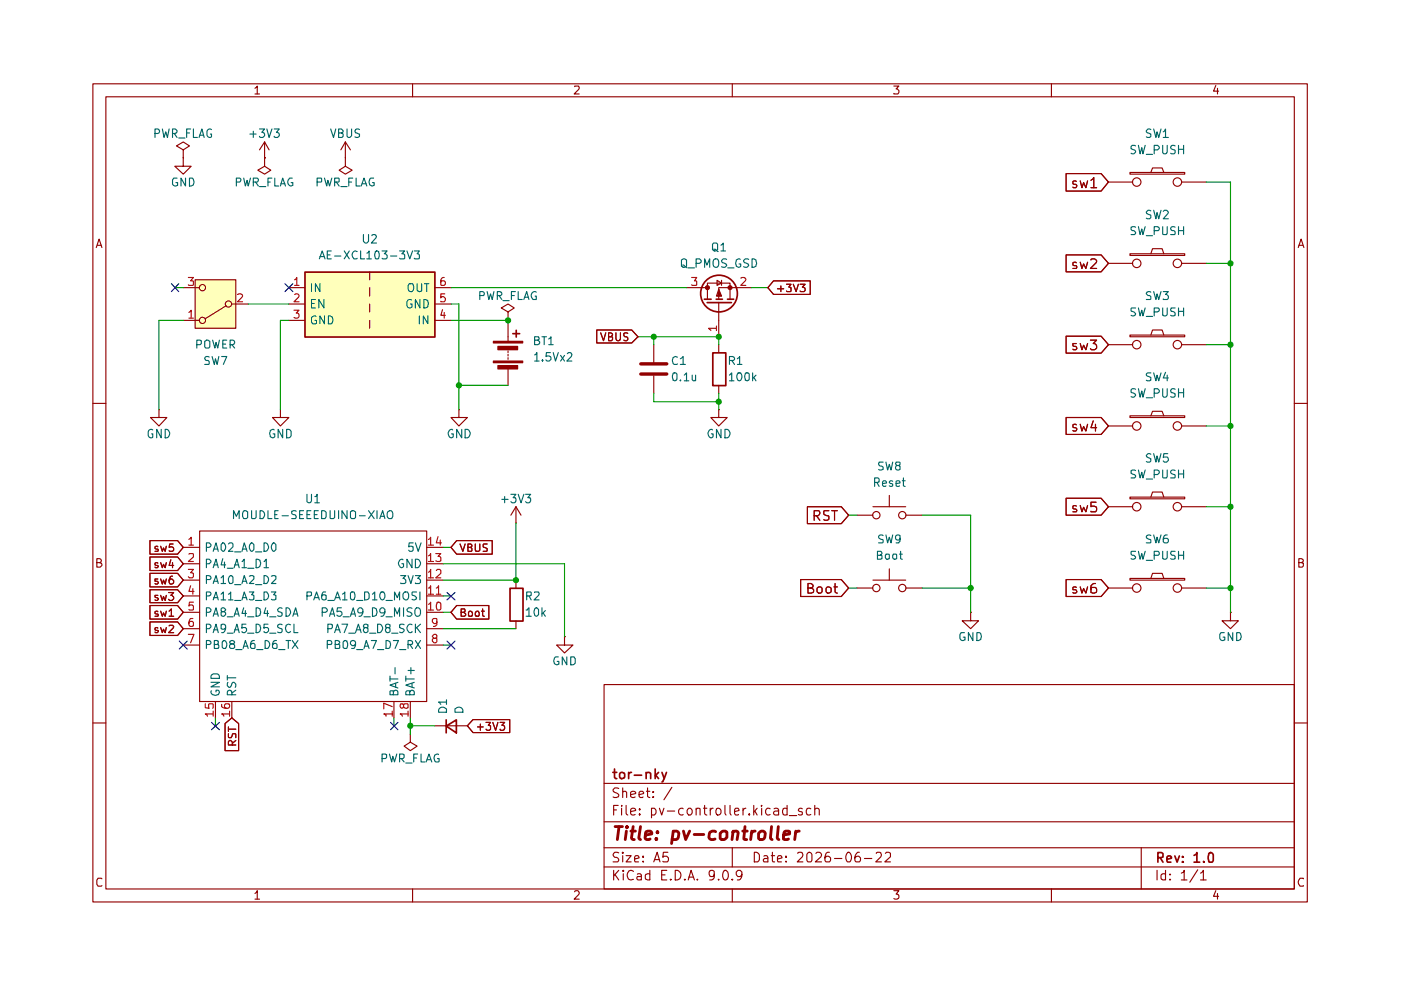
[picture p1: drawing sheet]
<svg xmlns="http://www.w3.org/2000/svg" width="210mm" height="148mm" viewBox="0 0 210 148" stroke-linecap="round" stroke-linejoin="round" font-family="sans-serif">
<g fill="none" stroke="#910000" stroke-width=".17">
<path d="M13.9 12.6h182.1v122.6h-182.1zM15.9 14.5h178.1v118.8h-178.1zM38.2 13.2l.4-.3v1.2M38.2 14.1h.7M61.8 12.6v1.9M86.1 13v-.1h.6l.1 .3-.7 .9h.7M109.8 12.6v1.9M134 12.9h.7l-.4 .4h.2l.2 .3v.4l-.1 .1h-.6v-.1M157.6 12.6v1.9M182.2 12.8l-.3 .9h.8M182.5 13.2v.9M14.4 37.1l.5-1.2 .4 1.2"/>
<path d="M14.6 36.8h.6M194.6 37.1l.4-1.2 .4 1.2M194.7 36.8h.6M13.9 60.5h2M194 60.5h2M14.5 84.4l.6-.1 .1-.2-.1-.2-.6-.1v1.2h.5l.3-.2v-.2l-.1-.2h-.3M194.7 84.4l.6-.1 .1-.2-.1-.2-.6-.1v1.2h.5l.2-.1v-.5h-.3M13.9 108.4h2M90.5 102.7h103.5v30.6h-103.5zM90.5 117.5h103.5M92.7 118.2l-.5-.1-.3 .3a.75 .75 0 0 0 .7 .6l.1 .2v.1a.61 .61 0 0 1-.8 .2M93.3 118.7h.5l.1 .1v.8"/>
<path d="M93.3 118.1v1.5M94.5 119.2l.8-.2v-.2a.48 .48 0 0 0-.8 0v.6a.48 .48 0 0 0 .7 .1M95.8 119.2l.7-.2v-.2l-.2-.1h-.3l-.2 .1v.6l.2 .2 .4-.1M96.9 118.7h.5M97.1 118.1v1.3l.3 .2M97.9 119.5h.1l-.1 .1-.1-.1 .1 .1M97.9 118.7h.1l-.1 .1-.1-.1 .1 .1M100.7 118.1l-1.2 1.8M194 108.4h2M15.3 131.8l-.6-.1-.2 .2v.7l.2 .3 .6-.1M38.2 134l.3-.2 .1-.2v1.2M38.2 134.8h.7"/>
<path d="M61.8 133.3v1.9M86.1 133.7l.2-.1h.3h.1l.1 .4-.7 .8h.7M90.5 130h103.5M90.5 127.1h103.5M90.5 123.2h103.5M92 130.5v1.4M92 121.4h.4M92.2 131.1l.5 .8M92.7 120.8h-.7v1.4M92.7 127.9l-.5-.1-.3 .3a.43 .43 0 0 0 .5 .5h.2a.34 .34 0 0 1 0 .6h-.7M92.7 130.5l-.7 .9M93.2 120.8l.1 .1-.1-.1v.1"/>
<path d="M93.2 121.2v1M93.3 127.8v.1v.1l.1-.1-.1-.1v.2M93.3 128.3v.9M93.4 130.5l-.1 .1 .1 .1 .1-.1-.1-.1v.2M93.4 131v.9M93.8 128.3h.8l-.8 .9h.8M93.8 120.8v1.2l.3 .2M94.5 121.7l.8-.2-.1-.2-.4-.1-.3 .2 .1 .7 .2 .1 .4-.1M94.9 130.7a.54 .54 0 0 0-.6-.1 .54 .54 0 0 0-.3 .5 .63 .63 0 0 0 .2 .7 .63 .63 0 0 0 .7 .1M95.1 128.8l.7-.2-.2-.3-.4 .1-.1 .7 .1 .1h.5M95.5 131.1l.5-.1 .1 .2v.7M95.9 122l.1 .1-.1 .1-.1-.1 .1-.1v.2"/>
<path d="M95.9 121.3l.1 .1h-.1h-.1l.1-.1v.1M96.1 131.4h-.6v.2v.2l.1 .1h.5M96.4 129.2h.1h-.1M96.4 128.4l.1 .1-.1 .1v-.2v.2M97.4 131.1l-.3-.1-.3 .1-.1 .2 .1 .6h.3h.3M97.4 130.5v1.4M97.7 121.3l.4-.1a.6 .6 0 0 1 0 1l-.4-.1M97.7 121.2v1.4M98 129.2l.5-1.4 .4 1.4M98.2 128.9h.6M98.8 121.2l.4 1 .3-1M99.2 131.2h.5"/>
<path d="M99.9 130.5h-.7v1.4h.7M100 121.6h1.1M100.1 127.8h-.7v.8l.1-.2h.4l.3 .2-.1 .6h-.1h-.6M100.5 131.9h.1h-.1M101.2 130.5a.73 .73 0 0 1 .9 .7 .73 .73 0 0 1-.9 .7zM102.4 121.3l-.1-.1a.48 .48 0 0 0-.6 .3v.4a.43 .43 0 0 0 .7 .2M102.7 131.9h-.1h.1M103.1 121.4l.1-.2h.3a.6 .6 0 0 1 0 1h-.3a.6 .6 0 0 1-.1-.8zM103.2 131.9l.4-1.4 .5 1.4M103.2 131.5h.7M104.3 121.4l.2-.2 .4 .1v.9M104.3 121.2v1"/>
<path d="M104.5 131.9h.1h-.1M105.4 121.2h.6M105.6 120.8v1.2l.1 .1 .3 .1M106.5 121.2v1M106.9 121.2h-.2l-.2 .3M107.1 131.1v.2a.48 .48 0 0 1-.7 .1l-.1-.3 .1-.5a.48 .48 0 0 1 .7 .1v.9a.68 .68 0 0 1-.7 .3M107.4 121.3a.42 .42 0 0 1 .7 .2v.4a.38 .38 0 0 1-.4 .3 .38 .38 0 0 1-.4-.3zM107.7 131.9h-.1h.1M108.5 130.6l.2-.1a.73 .73 0 0 1 .4 1.2l-.1 .2h-.3a.97 .97 0 0 1-.2-1.3zM108.7 120.8v1.2l.1 .2M109.4 120.8v1.2l.2 .2M109.8 131.9h-.1h.1"/>
<path d="M109.8 127.1v2.9M109.8 133.3v1.9M110.1 121.7l.7-.2-.2-.3-.4 .1-.1 .7 .2 .2 .4-.1M111.2 131.1l-.3 .3h-.3l-.2-.3v-.3l.2-.3h.3a.99 .99 0 0 1 0 1.4h-.4M111.4 121.2v1M111.8 121.2l-.3 .1-.1 .2M112.3 122l.1 .1-.1 .1-.1-.1 .1-.1v.2M113 120.8v1.4M113.1 127.8a.63 .63 0 0 1 .7 .4l-.1 .9-.1 .1h-.5zM113.2 121.6l.3 .6M113.5 121.2l-.5 .6M114.2 120.8l-.1 .1 .1-.1v.1"/>
<path d="M114.2 121.2v1M114.5 128.4l.4-.1 .2 .3v.6h-.6l-.1-.3 .2-.2 .5-.1M115.4 121.3l-.4-.1a.6 .6 0 0 0 0 1l.4-.1M115.6 128.3h.5M115.8 127.8v1.3l.1 .1h.2M116 121.3l.2-.1 .4 .1 .1 .9M116.5 128.8l.7-.2-.2-.3-.4 .1-.1 .7 .1 .1h.5M116.7 121.5l-.5 .1-.3 .3 .1 .2 .2 .1 .5-.1M117.8 129.2h.1h-.1M117.8 128.4l.1 .1-.1 .1v-.2v.2M118 121.3l-.4-.1a.6 .6 0 0 0 0 1l.4-.1M118 120.8v1.4"/>
<path d="M118.3 122.3h1.1M119.6 128l.2-.2h.3l.2 .1v.3v.3l-.8 .7h.8M120.3 121.3a.35 .35 0 0 0-.4-.1 .35 .35 0 0 0-.2 .3l.6 .3v.3l-.2 .1-.4-.1M121 128a.37 .37 0 0 1 .4-.2 .37 .37 0 0 1 .3 .3l-.1 1.1h-.5l-.2-.2zM121.5 121.3l-.4-.1a.6 .6 0 0 0 0 1l.4-.1M122.1 121.4a.38 .38 0 0 1 .4-.2 .38 .38 0 0 1 .3 .2v.8M122.1 120.8v1.4M122.3 128l.2-.2h.3l.3 .2v.2v.3l-.9 .7h.9M124.3 127.8l-.4 .1a1.16 1.16 0 0 0-.1 1.3h.5l.2-.2v-.4l-.3-.2h-.3l-.3 .2M125.1 128.7h1.1M127.1 127.8a.84 .84 0 0 1 .4 1.4h-.1h-.4a1.01 1.01 0 0 1 .1-1.4zM128.8 127.8a.72 .72 0 0 0-.7 .7v.5l.2 .2h.6l.1-.6-.3-.2h-.2l-.4 .2"/>
<path d="M129.6 128.7h1.1M131.4 128l.1-.2h.4l.1 .1 .1 .3-.1 .3-.7 .7h.8M132.7 128l.2-.2 .5 .1 .1 .6-.9 .7h.9M134 133.6h.7l-.4 .5h.4v.2v.4l-.2 .1-.5-.1M157.6 133.3v1.9M171.1 127.1v6.2M173.4 130.5v1.4M174.7 131.1l-.4-.1-.3 .3 .1 .6h.2h.4M174.7 130.5v1.4M175.4 131.9h.1h-.1h-.1h.1M175.4 131.1h.1l-.1 .1-.1-.1 .1 .1M177.1 130.9l.3-.1 .1-.3v1.4"/>
<path d="M177.1 131.9h.8M179.5 130.4l-1.2 1.9M180 130.9l.4-.4v1.4M180 131.9h.8M182.2 133.6l-.3 .8h.8M182.5 134v.8M195.4 131.8v-.1h-.5l-.1 .2a.72 .72 0 0 0 .1 1h.5v-.1"/>
</g>
<g fill="none" stroke="#910000" stroke-width=".25">
<path d="M91.9 115.8h.6M92.1 115.3v1.3l.2 .1h.2M93 115.9l.1-.1 .5 .1v.6l-.1 .2a.36 .36 0 0 1-.6-.2zM94.2 115.8v.9M94.7 115.8l-.4 .1-.1 .2M95.1 116.2h1.1M96.9 115.9a.4 .4 0 0 1 .6 .1v.7M96.9 115.8v.9M98.2 115.3v1.4M98.3 116.2l.4 .5M98.7 115.8l-.5 .5M99.2 115.8l.4 .9"/>
<path d="M99.9 115.8a2.02 2.02 0 0 1-.7 1.5M173.6 128.6l.7-.1v-.5l-.2-.2h-.5v1.5M173.9 128.6l.4 .7M174.9 128.9l.7-.2v-.2l-.2-.2h-.3l-.2 .2v.6l.1 .2h.5M176.1 128.3l.3 1 .4-1M177.3 129.2l.1 .1h-.2l.1-.1v.1M177.3 128.4l.1 .1h-.2l.1-.1v.1M179 128.3l.3-.2 .1-.3v1.5M179 129.3h.8M180.4 129.2l.1 .1-.1-.1v.1M181.2 128a.37 .37 0 0 1 .4-.1 .37 .37 0 0 1 .3 .3l-.1 1-.5 .1-.2-.5z"/>
</g>
<g fill="none" stroke="#910000" stroke-width=".42">
<path d="M92.2 123.9h1.1M92.8 123.9l-.3 2M93.9 124.6l-.2 1.3M94 123.9l-.1 .1 .1 .1 .1-.1-.1-.1v.2M94.6 124.6h.6M94.9 123.9l-.2 1.7v.2l.4 .1M96 123.9l-.2 1.7 .2 .3M96.8 125.2l.9-.2-.1-.3a.6 .6 0 0 0-.8 .2l-.1 .7 .1 .2 .1 .1 .5-.1M98.4 125.7l.1 .1-.1 .1-.1-.1 .1-.1v.2M98.5 124.7l.1 .1-.1 .1v-.1v-.1v.2M100.9 124.7l.5-.1 .3 .2 .1 .2-.1 .6-.4 .3-.6-.1M100.9 124.6l-.2 1.9"/>
<path d="M102.4 124.6l.4 1.3 .6-1.3M104 125.1h1.5M107.3 124.7a.65 .65 0 0 0-1 .3v.6v.1a.64 .64 0 0 0 .9 .1M107.9 125a.63 .63 0 0 1 1.1-.2v.8a.63 .63 0 0 1-1.1 .1zM109.8 124.8l.3-.2 .5 .1 .1 .2-.2 1M109.9 124.6l-.2 1.3M111.3 124.6h.7M111.7 123.9l-.2 1.9 .4 .1M112.7 124.6l-.2 1.3M113.2 124.6l-.3 .1-.3 .3M113.7 125l.3-.3a.48 .48 0 0 1 .7 .3l-.1 .6-.3 .3h-.3l-.3-.2zM115.6 123.9l-.1 1.7 .2 .3"/>
<path d="M116.7 123.9l-.2 1.7 .2 .3M117.4 125.2l1-.2v-.3l-.6-.1-.3 .3-.1 .9 .2 .1 .6-.1M119.3 124.6l-.2 1.3M119.8 124.6l-.5 .2-.1 .2"/>
</g>
<g fill="#ffb">
<path d="M45.7 40.8h19.4v9.7h-19.4z"/>
<path d="M29.2 41.9h6.1v7.3h-6.1z"/>
</g>
<g fill="none" stroke="#910000" stroke-width=".17">
<path d="M106 44.8v-2.3h3.4v2.3M107.7 45.3v2.7M115.9 42.1h5.5v2h-5.5l-.8-1zM116.5 43.3h1M117 42.9v.8M117.9 42.6h.7l-.4 .4 .4 .1v.5l-.1 .1-.6-.1M118.9 42.6l.4 1.1 .4-1.1M119.9 42.6h.8l-.4 .4 .3 .1 .1 .5-.2 .1-.6-.1M29.9 79.6h34.1v25.6h-34.1zM77.3 78.4h.1M77.3 76l-.7 1.3M77.3 76l.8 1.3"/>
<path d="M77.3 76v2.4M22.5 90.8h4.1l.9 1-.9 1h-4.1zM22.5 88.4h4.1l.9 1-.9 1h-4.1zM22.5 86h4.1l.9 1-.9 1h-4.1zM22.5 83.5h4.1l.9 1-.9 1.1h-4.1zM22.5 93.3h4.1l.9 1-.9 1h-4.1zM22.5 81.1h4.1l.9 1-.9 1h-4.1zM23.7 91.7l-.1-.1-.4 .1v.3l.5 .1v.1v.2h-.5M23.7 89.3h-.5v.2l.4 .1 .1 .3-.1 .1h-.4M23.7 86.8h-.5v.4h.4l.1 .2-.1 .2-.4-.1M23.7 84.4h-.1h-.4v.3l.5 .1v.2l-.1 .1-.4-.1M23.7 94.2l-.1-.1-.4 .1v.2l.5 .1v.2l-.1 .2-.4-.1"/>
<path d="M23.7 82l-.1-.1-.4 .1v.2l.5 .1v.2v.2h-.5M24.1 91.6l.2 .8 .2-.5 .3 .5 .1-.8M24.1 89.3l.2 .7 .2-.6 .3 .6 .1-.7M24.1 86.8l.2 .8 .2-.6 .3 .6 .1-.8M24.1 84.4l.2 .7 .2-.5 .3 .5 .1-.7M24.1 94.1l.2 .8 .2-.5 .3 .5 .1-.8M24.1 81.9l.2 .8 .2-.5 .3 .5 .1-.8M25.3 88.9h.7l-.4 .4h.2l.2 .2v.3l-.2 .2h-.4l-.1-.1M25.4 91.6l.3-.3v1.1M25.4 93.8h.5l.1 .2-.7 .9h.7M25.4 92.4h.6M25.6 83.9l-.2 .9h.6"/>
<path d="M25.9 86.4h-.2a.81 .81 0 0 0-.2 1.2l.4-.1 .1-.4-.2-.3h-.3l-.1 .3M25.9 84.4v.7M25.9 81.6h-.5v.5l.1-.1 .4 .1 .1 .4-.1 .2-.5-.1M27.5 82.1h2.4M27.5 84.5h2.4M27.5 87h2.4M27.5 89.4h2.4M27.5 91.8h2.4M27.5 94.3h2.4M27.5 96.7h2.4M64 82.1h2.4M64 84.5h2.4"/>
<path d="M64 87h2.4M64 89.4h2.4M64 91.8h2.4M64 94.3h2.4M64 96.7h2.4M68.4 90.8h4.9v2h-4.9l-.8-1zM68.4 81.1h5.4v2h-5.4l-.8-1zM69 81.6l.4 1.1 .3-1.1M69.1 91.8h.5l.1-.2-.1-.3h-.5v1.1h.5l.2-.2v-.1l-.3-.3M70.1 82.1h.5l.1-.2v-.2l-.1-.1h-.5v1.1h.5l.1-.5-.2-.1M70.2 91.8l.2-.2a.33 .33 0 0 1 .4 .3l-.1 .5h-.4zM71.2 81.6l.1 1.1h.4l.2-.2v-.9"/>
<path d="M71.3 91.7l.2-.1 .2 .1 .1 .2-.1 .5h-.4l-.1-.2zM72.2 91.6h.4M72.3 91.3v.9l.1 .2h.2M73 81.6l-.6 .1v.3l.6 .2v.4l-.6 .1M77.3 87v1.2M77.3 93.1v1.2M84.6 95.5v1.2h1.3l-1.3 1.2-1.2-1.2h1.2M84.6 95.5h.1M32.3 105.2v2.4M33.7 108.5l1-.9 1.1 .9v4.1h-2.1zM34.2 110l.1 .6h.4l.2-.6 .4 .1v.5M34.2 109v.7"/>
<path d="M34.2 109.3h1.1M34.7 105.2v2.4M34.8 111.7v-.4l-.2-.3h-.2l-.2 .2v.5h1.1M35.3 111l-.5 .5M59 105.2v2.4M61.5 110.1v1.2l1 .6-1 .7-.9-.7 .9-.6M61.5 110.1h.1M61.5 105.2v2.4M65.1 108.8h5M70.9 107.9h5.5v1.9h-5.5l-.8-1zM71.6 109h.8M72 108.6v.9"/>
<path d="M72.8 108.3h.7l-.3 .4 .3 .1v.5l-.1 .2h-.4l-.2-.2M73.9 108.3l.4 1.2 .3-1.2M75 108.3h.6l-.4 .4 .4 .1v.2v.4l-.5 .1-.1-.2"/>
</g>
<g fill="none" stroke="#b90000" stroke-width=".17">
<path d="M28.2 85.4h.8l-.4 .5 .4 .1v.5l-.2 .2h-.4l-.2-.2M28.2 95.1h.9l-.5 1.3M28.3 80.9l.4-.3v1.1M28.3 83.1l.6-.1 .1 .5-.8 .7h.8M28.3 81.7h.7M28.6 87.8l-.3 .9h.8M28.9 92.7h-.3a.81 .81 0 0 0 0 1.2l.4-.1v-.5l-.2-.1h-.2l-.3 .2M28.9 88.3v.8M29 90.3h-.6l-.1 .6 .2-.2h.3l.2 .2v.5l-.1 .1-.6-.1M64.2 80.9l.4-.3v1.1M64.2 83.3l.4-.3v1.2M64.2 85.8l.3-.2 .1-.2v1.3"/>
<path d="M64.2 88.2h.2l.2-.4v1.3M64.2 90.6l.4-.3v1.2M64.2 81.7h.8M64.2 84.2h.8M64.2 86.7h.8M64.2 89.1h.8M64.2 91.5h.8M65.1 95.7l-.3-.3 .3-.3h.2l.2 .2v.2l-.2 .2h-.3l-.2 .2v.2l.3 .3h.2l.2-.2v-.4l-.2-.1M65.3 83h.8l-.4 .4h.2l.2 .2v.5l-.2 .1-.6-.1M65.4 85.6l.2-.2h.3l.2 .2v.4l-.8 .7h.8M65.4 88.2l.3-.4v1.3M65.4 89.1h.7"/>
<path d="M65.5 90.4l.3-.1 .3 .2v.8l-.2 .2-.4-.1-.1-.3zM65.5 93.3l-.2 .2h-.2l-.3-.2v-.4l.2-.2 .5 .1v.9l-.2 .1-.3 .1M65.7 80.5l-.3 .9h.8M66 81v.7M30.8 105.5v.6l.6 .1-.1-.6 .6-.1 .1 .1-.1 .6M32 107.1h-1.2l.3 .3M32 106.6v.8M33.2 105.6v.4a.81 .81 0 0 0 1.2 0l-.1-.5h-.5l-.2 .2v.3l.3 .2M34.4 107.1h-1.2l.4 .3M34.4 106.6v.8M58.8 107.1h-1.3l.4 .1v.2M58.8 106l-1.3-.6v.9"/>
<path d="M58.8 106.6v.8M60.5 105.7l.2-.2h.4l.1 .6-.2 .1-.4-.1-.2-.6h-.3l-.1 .2 .1 .4 .1 .1 .3-.2M61.2 107.1h-1.2l.3 .3M61.2 106.6v.8"/>
</g>
<g fill="none" stroke="#006665" stroke-width=".17">
<path d="M30.9 82.1h.5a.33 .33 0 0 0 .2-.4l-.2-.3h-.5v1.3M30.9 84.5h.5l.2-.2v-.2l-.2-.2h-.5v1.2M30.9 86.9h.5l.2-.2a.33 .33 0 0 0-.2-.4h-.5v1.2M30.9 89.4h.5a.33 .33 0 0 0 .2-.5l-.2-.1h-.5v1.2M30.9 91.8h.5a.33 .33 0 0 0 .2-.4l-.2-.3h-.5v1.3M30.9 94.3h.5l.2-.3a.33 .33 0 0 0-.2-.4h-.5v1.3M30.9 96.6h.5l.2-.1a.33 .33 0 0 0-.2-.5h-.5v1.2M32 82.7l.4-1.3 .3 1.3M32 85.1l.4-1.2 .3 1.2M32 87.5l.4-1.2 .3 1.2M32 90l.4-1.2 .3 1.2M32 92.4l.4-1.3 .3 1.3"/>
<path d="M32 94.9l.4-1.3 .3 1.3M32 82.3h.6M32 84.7h.6M32 87.2h.6M32 89.6h.6M32 92.1h.6M32 94.4h.6M32.1 96.6h.4l.2-.1v-.4l-.6-.1v1.2h.6l.1-.4-.1-.2h-.2M33.1 86.7l.4-.4v1.2M33.1 89.1l.4-.3v1.2M33.1 87.5h.7M33.1 90h.7"/>
<path d="M33.3 91.7l-.2-.1v-.3l.2-.2h.3l.2 .4-.2 .2-.5 .1v.4l.2 .2h.3l.2-.2v-.3l-.2-.2M33.4 81.4a.68 .68 0 0 1 .4 .6 .68 .68 0 0 1-.4 .7l-.3-.3v-.7zM33.4 83.8l-.3 .9h.7M33.4 96.1l.2-.1a.84 .84 0 0 1 .2 1.2h-.3l-.2-.1zM33.6 84.3v.8M33.8 94.1l-.2 .3-.5-.1v-.6l.2-.1 .4 .1a.99 .99 0 0 1-.2 1.2h-.3M34.1 85.2h.8M34.1 92.5h.8M34.1 94.9h.8M34.2 81.6l.2-.2h.3l.2 .2v.4l-.7 .7h.7M34.2 89.1l.4-.3v1.2M34.2 90h.7"/>
<path d="M34.4 86.4l.3-.1 .2 .3v.7l-.2 .2h-.3v-.1a.78 .78 0 0 1 0-1zM34.7 96.6l-.3-.3 .1-.2 .2-.1 .4 .1 .1 .2-.1 .2-.6 .1-.1 .2v.3l.2 .1h.4l.2-.1-.1-.5h-.2M35.1 85.1l.4-1.2 .4 1.2M35.1 92.4l.4-1.3 .4 1.3M35.1 94.9l.4-1.3 .4 1.3M35.2 82.8h.9M35.2 84.7h.6M35.2 87.7h.9M35.2 90h.9M35.2 92.1h.6M35.2 94.4h.6M35.3 97.4h1"/>
<path d="M36.3 82.7l.3-1.3 .4 1.3M36.3 84.2l.3-.3v1.2M36.3 87.5l.3-1.2 .4 1.2M36.3 90l.3-1.2 .4 1.2M36.3 85.1h.7M36.4 82.3h.6M36.4 87.2h.6M36.4 89.6h.6M36.4 97.2l.4-1.2 .4 1.2M36.5 91.1l-.2 .9h.7M36.5 96.9h.6M36.8 91.6v.8"/>
<path d="M36.9 93.6h-.6v.6v-.1h.5l.2 .2v.3l-.3 .3h-.3l-.1-.2M37.1 85.2h1M37.1 92.5h1M37.1 94.9h1M37.4 86.4l.1-.1 .6 .1v.4l-.7 .7h.7M37.4 88.8h.7l-.4 .4 .4 .1v.6l-.2 .1-.5-.1M37.5 81.5l.3-.1 .3 .3v.7l-.3 .3a.71 .71 0 0 1-.3-1.2zM38.1 96l-.4 .1a.94 .94 0 0 0 0 1.1l.5-.1v-.5l-.1-.1h-.3l-.3 .2M38.3 82.8h.9M38.3 87.7h.9M38.3 90h.9M38.4 83.9h.2a.66 .66 0 0 1 .5 .7 .66 .66 0 0 1-.7 .5z"/>
<path d="M38.4 91.1l.6 .2 .1 .4-.1 .5-.4 .2h-.2zM38.4 93.6h.2a.66 .66 0 0 1 .5 .7 .66 .66 0 0 1-.7 .6zM38.5 97.4h.9M39.6 81.4a.64 .64 0 0 1 .7 .6 .64 .64 0 0 1-.7 .7zM39.6 84.2l.3-.3v1.2M39.6 86.3a.66 .66 0 0 1 .6 .4 .66 .66 0 0 1-.2 .8h-.4zM39.6 88.8h.4a.66 .66 0 0 1 .2 .7 .66 .66 0 0 1-.6 .5zM39.6 85.1h.7M39.7 96a.66 .66 0 0 1 .7 .5 .66 .66 0 0 1-.2 .7h-.5zM39.8 91.1l-.2 .9h.7M40.1 91.6v.8M40.2 93.6h-.6v.6v-.1h.5l.2 .2v.3l-.3 .3h-.3l-.1-.2"/>
<path d="M40.4 92.5h1M40.4 94.9h1M40.7 86.4l.1-.1 .6 .1v.4l-.7 .7h.7M40.7 88.8h.7l-.4 .4 .4 .1v.6l-.2 .1-.5-.1M40.8 81.5l.3-.1 .3 .3v.7l-.3 .3a.71 .71 0 0 1-.3-1.2zM41.4 96l-.4 .1a.94 .94 0 0 0 0 1.1l.5-.1v-.5l-.1-.1h-.3l-.3 .2M41.8 97.4h.9M42.3 91.2l-.4-.1-.3 .3 .2 .3 .5 .2v.3l-.2 .2-.5-.1M42.3 93.7l-.4-.1-.3 .2 .1 .3 .6 .3v.3l-.2 .2-.5-.1M42.9 91.1a.64 .64 0 0 1 .7 .7 .64 .64 0 0 1-.7 .6zM42.9 96h.7M43.2 96v1.2"/>
<path d="M43.6 93.7l-.4-.1a.67 .67 0 0 0-.4 .7 .67 .67 0 0 0 .5 .6l.3-.2M43.8 96l.9 1.2M43.9 92.4l.4-1.3 .4 1.3M44 92.1h.6M44.1 93.6v1.3h.6M44.7 96l-.9 1.2M46 89.4l.7-.1v-.4l-.7-.1v1.2M47 90l.4-1.2 .5 1.2M47.2 89.6h.6M48.3 91.8h.5a.33 .33 0 0 0 .3-.4l-.3-.3h-.5v1.3M48.8 88.8h-.3a.81 .81 0 0 0 0 1.2l.4-.1v-.6l-.4-.1-.3 .2M49.1 96.6h.6v-.1v-.4l-.6-.1v1.2"/>
<path d="M49.1 94.3h.6l.1-.2v-.4l-.7-.1v1.3M49.1 90h1M49.4 92.4l.4-1.3 .4 1.3M49.5 92.1h.6M50.2 90l.4-1.2 .4 1.2M50.2 94.9l.4-1.3 .4 1.3M50.2 96.6h.5l.2-.2-.1-.3-.6-.1v1.2h.6l.1-.5-.2-.1M50.3 89.6h.6M50.3 94.4h.6M51.2 91.1h-.6l-.1 .6 .3-.1 .4 .1 .1 .5-.3 .2h-.2l-.3-.2M51.3 93.6h.8l-.5 1.3M51.3 89.1l.4-.3v1.2"/>
<path d="M51.3 90h.7M51.4 92.5h1M51.5 96.1l.4-.1a.86 .86 0 0 1 0 1.2h-.3l-.2-.1zM52.3 94.9h.9M52.5 88.9l.2-.1h.3a.86 .86 0 0 1 0 1.2l-.4-.1-.1-.2zM52.5 92.4l.5-1.3 .3 1.3M52.6 92.1h.6M53.3 94.9l.4-1.3 .4 1.3M53.3 96.6l-.3 .2h-.2l-.3-.2 .1-.5 .2-.1 .4 .1a.98 .98 0 0 1-.2 1.1h-.3M53.5 90h.9M53.5 94.4h.6M53.5 97.4h.9"/>
<path d="M54.4 91.7l-.2 .2h-.4l-.2-.2v-.3l.3-.3h.2l.3 .3v.5l-.2 .3-.1 .2h-.3M54.6 97.2l.3-1.2 .4 1.2M54.6 92.5h.9M54.6 88.8h.6l.1 .2v.7l-.1 .2-.6 .1zM54.6 96.9h.6M54.7 94.1h-.1l-.1-.3a.42 .42 0 0 1 .7-.1v.3l-.6 .2-.1 .4a.37 .37 0 0 0 .3 .3 .37 .37 0 0 0 .4-.2v-.4l-.3-.2M55.4 94.9h.9M55.7 96h.7l-.5 1.2M55.8 89.1l.4-.3v1.2M55.8 91.1l.6 .2 .1 .4-.1 .5-.3 .2h-.3zM55.8 90h.7M56.6 93.6a.65 .65 0 0 1 .8 .6 .65 .65 0 0 1-.8 .7z"/>
<path d="M56.6 97.4h.9M57.1 88.8h.4v.1a.66 .66 0 0 1-.2 1.1 .84 .84 0 0 1-.2-1.2zM57.7 91.7l-.2 .2h-.4l-.2-.2v-.3l.3-.3h.2l.3 .3v.5l-.2 .3-.1 .2h-.3M57.9 96l.6 .2v.5v.4l-.2 .1h-.4zM57.9 90h.9M57.9 92.5h.9M58 94.1h-.1l-.1-.3a.42 .42 0 0 1 .7-.1v.3l-.6 .2-.1 .4a.37 .37 0 0 0 .3 .3 .37 .37 0 0 0 .4-.2v-.4l-.3-.2M58.7 94.9h.9M59 96h.7l-.5 1.2M59.1 90v-1.2l.5 .8 .3-.8v1.2M59.1 92.4v-1.3l.5 1 .3-1v1.3M59.9 97.4h.9"/>
<path d="M60.1 86.3h.7l-.4 .4h.2l.2 .3v.3l-.1 .2h-.6v-.1M60.4 83.9a.33 .33 0 0 0-.5 .1l-.2 .5 .3 .5a.33 .33 0 0 0 .5 0v-.5h-.3M60.5 88.9l.2-.1h.4a.86 .86 0 0 1-.1 1.2 .58 .58 0 0 1-.6-.5zM60.5 91.1v1.3M60.6 93.7l-.2-.1-.5 .1v.4l.5 .2 .2 .1v.2l-.3 .3-.4-.1M61.2 86.3l.4 1.2 .3-1.2M61.2 96.6h.6v-.1v-.4l-.6-.1v1.2M61.4 96.6l.4 .6M61.8 83.9v1.2l-.8-1.2v1.2M61.8 91.2l-.5-.1-.3 .3 .2 .3 .5 .2 .1 .2-.3 .3-.5-.1M61.8 93.7a.4 .4 0 0 0-.6 .1l-.2 .3 .1 .4a.37 .37 0 0 0 .3 .4 .37 .37 0 0 0 .4-.2M61.9 81.4h-.6v.6l.1-.1 .5 .1v.5l-.1 .2h-.4l-.1-.2"/>
<path d="M62.3 81.4l.4 1.3 .4-1.3M62.3 83.9a.65 .65 0 0 1 .7 .6 .65 .65 0 0 1-.7 .6zM62.3 86.3h.7l-.4 .4h.2l.2 .3v.3l-.1 .2h-.6v-.1M62.3 93.6v1.3M62.3 96l.7 1.2M62.4 88.8l-.6 .1v.3l.4 .2 .2 .2v.3l-.2 .1-.4-.1M62.4 91.1a.46 .46 0 0 1 .6 .5v.4a.46 .46 0 0 1-.6 .4 .86 .86 0 0 1 0-1.3zM62.4 94.1l.6 .8M62.9 88.8v1.2M63 93.6l-.7 .7M63 96l-.7 1.2M31.6 102.3h1.3l-1.3 .7h1.3"/>
<path d="M31.7 103.6a.54 .54 0 0 0 .2 .6 .54 .54 0 0 0 .6 0h.2l.2-.4-.2-.3h-.3v.3M31.7 101.2l.3-.2h.5l.3 .2 .1 .5h-1.3zM34.1 101.3v.7M34.1 101.6h1.2M34.2 102.3l-.1 .5 .2 .3 .3-.1 .1-.5 .2-.2h.2l.2 .3v.5M34.7 104.2v-.6l-.2-.1-.3 .1-.1 .6h1.2M35.3 103.5l-.6 .4M58.5 101.4v.7M58.5 101.8h1.1M59 103.8l.2-.3 .4 .1v.2v.4h-1.1v-.6l.5 .1v.5M59.2 100.1v.9M59.3 102.5v.6"/>
<path d="M59.6 102.3l-1.1 .4 1.1 .5M60.8 101.8h1.3M60.8 101.4v.7M61.2 100.5h.9M61.4 103.8l.3-.3 .3 .1 .1 .2v.4h-1.3v-.4l.2-.2h.3l.1 .6M61.6 100.1v.9M61.8 102.5v.6M62.1 102.3l-1.3 .4 1.3 .5"/>
</g>
<g fill="none" stroke="#910000" stroke-width=".25">
<path d="M105.6 44.9h1M106 45.4h3.6M107.4 44.9h.9M109 44.9h1M76.4 88.2h2v4.9h-2zM66.9 108.9l1.5-1v2zM66.9 107.9v2"/>
<circle cx="107.8" cy="44" r="2.75"/>
</g>
<path d="M107.8 43.4l.4 1h-.8z" fill="#910000"/>
<path d="M105.4 43.1h.6M107.7 43.4l.5 1h-.8z" fill="none" stroke="#910000" stroke-width=".17"/>
<path d="M105.8 42.9h.4l.1 .2-.1 .3h-.4l-.1-.3z" fill="#910000"/>
<path d="M105.8 42.9h.4l.1 .2-.1 .3h-.4l-.1-.3z" fill="none" stroke="#910000" stroke-width=".17"/>
<path d="M109.2 42.9h.4l.1 .2-.1 .3h-.4l-.1-.3z" fill="#910000"/>
<g fill="none" stroke="#910000" stroke-width=".17">
<path d="M43.3 43.1h2.4M43.3 45.6h2.4M43.3 48h2.4M55.4 40.8v1.1M55.4 43.1v1.3M55.4 45.6v1.2M55.4 48v1.2M65.1 43.1h2.5M65.1 45.6h2.5M65.1 48h2.5M74 51.2h4.4v.2h-4.4zM74 54.1h4.4v.3h-4.4z"/>
<path d="M89.4 49.5h5.3l.9 1-.9 .9h-5.3zM90 49.9l.5 1.2 .3-1.2M91.2 50.5h.4l.2-.3-.1-.2-.5-.1v1.2h.4l.2-.2v-.3l-.2-.1M92.3 49.9v.9a.34 .34 0 0 0 .3 .3 .34 .34 0 0 0 .3-.1l.1-1.1M94.1 50l-.2-.1-.4 .1v.3l.6 .4v.2l-.2 .2-.4-.1M98 51.7v2.7M98 56.3v2.7M102.9 43.1h2.5M107.5 42l.7 .5-.7 .3zM107.7 48v2.5M107.7 51.7v1.2M107.7 57.8v1.2"/>
<path d="M108.2 42v.8M109.2 42.9h.4l.1 .2-.1 .3h-.4l-.1-.3zM112.6 43.1h-4.9v1.7M68.8 61.4v1.2h1.3l-1.3 1.3-1.2-1.3h1.2M68.8 61.4h.1M107.7 61.4v1.2h1.3l-1.3 1.3-1.2-1.3h1.2M107.7 61.4h.1M121 76h5.1l1.1 1.3-1.1 1.2h-5.1zM122 77.3h.6a.45 .45 0 0 0 .1-.7h-.7v1.4M122.4 77.3l.5 .7M124.2 76.6l-.7 .1v.4l.7 .3v.4l-.2 .2-.5-.1M124.7 76.6h.8"/>
<path d="M125.1 76.6v1.4M128.5 77.3h2.3M130.8 76h5M133.3 74.3v1.7M135.8 77.3h2.4M120 86.9h6.1l1.1 1.3-1.1 1.2h-6.1zM121.1 88.2l.7-.1 .1-.3-.4-.3h-.4v1.4h.5h.3l.1-.5-.5-.2M122.5 88.1l.2-.1 .4 .1 .1 .2-.1 .6h-.1h-.5v-.2zM123.9 88.1l.2-.1 .4 .1 .1 .6-.2 .2a.36 .36 0 0 1-.6-.2zM125 88h.5M125.2 87.5v1.3l.3 .1M128.5 88.2h2.3"/>
<path d="M130.8 87h5M133.3 85.3v1.7M135.8 88.2h2.4M145.5 91.8v1.3h1.2l-1.2 1.2-1.3-1.2h1.3M145.5 91.8h.1"/>
<circle cx="131.4" cy="77.3" r=".55"/>
<circle cx="135.2" cy="77.3" r=".55"/>
<circle cx="131.4" cy="88.2" r=".55"/>
<circle cx="135.2" cy="88.2" r=".55"/>
</g>
<path d="M44.1 46.5h.7l-.4 .4 .3 .1 .1 .2-.1 .4-.1 .1-.5-.1M44.1 41.9l.4-.3v1.2M44.1 44.1h.5h.1l.1 .3-.7 .8h.7M44.1 42.8h.7M66.3 46.4l-.2 .9h.7M66.6 41.6l-.4 .1-.1 .2v.8l.5 .1 .2-.2v-.3l-.2-.2h-.4l-.1 .2M66.6 46.9v.8M66.7 44.1h-.6v.6l.1-.2h.3l.3 .2v.3l-.2 .2h-.5M103.7 41.6h.7l-.3 .5 .3 .1v.5l-.1 .1-.6-.1M107.4 49.2h-1.2l.3 .4M107.4 48.9v.7M111 41.7l.5-.1 .3 .3-.1 .2-.7 .7h.8" fill="none" stroke="#b90000" stroke-width=".17"/>
<path d="M45.7 40.8h19.5v9.7h-19.5zM74 51.3h4.4M74 54.3h4.4M106.8 52.9h2v4.9h-2z" fill="none" stroke="#910000" stroke-width=".25"/>
<path d="M96 54.6h3.9M96 56.1h3.9" fill="none" stroke="#910000" stroke-width=".51"/>
<g fill="none" stroke="#006665" stroke-width=".17">
<path d="M46.7 42.5v1.2M46.7 45.5h.4M47.3 44.9h-.6v1.3h.6M47.4 47.5a.46 .46 0 0 0-.7 .1v.7l.2 .3 .5-.1v-.5h-.2M48 42.5v1.2l-.7-1.2v1.2M48.6 44.9v1.3l-.8-1.3v1.3M48.6 47.4v1.2l-.6-1.2v1.2M49.2 47.4l.6 .1 .1 .5-.1 .4-.1 .2h-.5zM61.3 42.5h.5a.86 .86 0 0 1 0 1.2 .46 .46 0 0 1-.6-.4v-.4zM61.7 45l-.1-.1a.48 .48 0 0 0-.6 .3v.6a.42 .42 0 0 0 .3 .4 .42 .42 0 0 0 .5-.2v-.4h-.3M62.5 42.5v1l.3 .2 .4-.1v-1.1M62.9 47.4v1.2"/>
<path d="M62.9 44.9v1.3l-.6-1.3v1.3M63.5 44.9l.6 .2 .1 .3-.1 .6-.3 .2h-.3zM63.6 42.5h.7M64 42.5v1.2M64.1 47.4v1.2l-.6-1.2v1.2"/>
</g>
<path d="M74.6 51.9h3v.5h-3z" fill="#910000"/>
<path d="M74.6 51.9h3v.5h-3z" fill="none" stroke="#910000" stroke-width=".17"/>
<path d="M74.6 54.8h3v.5h-3z" fill="#910000"/>
<g fill="none" stroke="#910000" stroke-width=".17">
<path d="M27.5 23.7v1.2h1.2l-1.2 1.2-1.3-1.2h1.3M27.5 23.7h.1M27.5 22.5l.9-.6-.9-.6-1 .6 1 .6v1.2M39.7 23.7h.1M39.7 23.7v1.2l.9 .6-.9 .6-1.1-.6 1.1-.6M39.7 21.3l-.8 1.2M39.7 21.3l.6 1.2M39.7 21.3v2.4M51.8 23.7h.1M51.8 23.7v1.2l1 .6-1 .6-1-.6 1-.6M51.8 21.3l-.7 1.2M51.8 21.3l.7 1.2"/>
<path d="M51.8 21.3v2.4M159.8 26h5.3l1.1 1.3-1.1 1.4h-5.3zM159.8 38.2h5.3l1.1 1.3-1.1 1.3h-5.3zM161.3 27.2l-.1-.1-.4 .1v.4h.4l.2 .2-.2 .3h-.4M161.3 39.4l-.1-.1-.4 .1v.3l.5 .1 .1 .2-.1 .3h-.5M161.9 27.1l.3 1 .2-.7 .4 .7 .2-1M161.9 39.3l.3 1 .2-.7 .4 .7 .2-1M163.5 27l.5-.4v1.5M163.5 39v-.1a.6 .6 0 0 1 .9 .2l-.1 .3-.9 .9h1M163.5 28.1h.9M166.2 27.3h3.6M166.2 39.5h3.6"/>
<path d="M169.4 25.9h8.2v.2h-8.2zM169.4 38.1h8.2v.2h-8.2zM172.5 25.9l.3-.7h1.4l.2 .7M172.5 38.1l.3-.8h1.4l.2 .8M177.2 27.3h3.6M177.2 39.5h3.6M27.5 48h2.4M27.5 43.1h2.4M29.2 41.9h6.1v7.3h-6.1zM33.9 45.8l-3.1 2M34.7 45.6h2.5M74.6 54.8h3v.5h-3z"/>
<path d="M76.2 46.8l.9-.6-.9-.6-1.1 .6 1.1 .6v1.2M76.2 48h.1M76.2 48v3.2M76.2 52.6v.3M76.2 53.1v.3M76.2 53.6v.3M76.2 55.3v2.5M89.4 49.5h5.3l.9 1-.9 .9h-5.3zM90 49.9l.5 1.2 .3-1.2M91.2 50.5h.4l.2-.3-.1-.2-.5-.1v1.2h.4l.2-.2v-.3l-.2-.1M92.3 49.9v.9a.34 .34 0 0 0 .3 .3 .34 .34 0 0 0 .3-.1l.1-1.1M94.1 50l-.2-.1-.4 .1v.3l.6 .4v.2l-.2 .2-.4-.1"/>
<path d="M115.9 42.1h5.5v2h-5.5l-.8-1zM116.5 43.3h1M117 42.9v.8M117.9 42.6h.7l-.4 .4 .4 .1v.5l-.1 .1-.6-.1M118.9 42.6l.4 1.1 .4-1.1M119.9 42.6h.8l-.4 .4 .3 .1 .1 .5-.2 .1-.6-.1M159.8 50.4h5.3l1.1 1.3-1.1 1.3h-5.3zM161.3 51.5h-.5v.4h.4l.2 .4-.2 .1h-.4M161.9 51.5l.3 .9 .2-.6 .4 .6 .2-.9M163.4 51h1l-.5 .5a.45 .45 0 0 1 .5 .4v.3l-.4 .2h-.4l-.2-.1M166.2 51.7h3.6M169.4 50.2h8.2v.3h-8.2z"/>
<path d="M172.5 50.2l.3-.7h1.4l.2 .7M177.2 51.7h3.6M23.8 61.4v1.2h1.2l-1.2 1.3-1.2-1.3h1.2M23.8 61.4h.1M42 61.4v1.2h1.3l-1.3 1.3-1.2-1.3h1.2M42 61.4h.1M121 76h5.1l1.1 1.3-1.1 1.2h-5.1zM122 77.3h.6a.45 .45 0 0 0 .1-.7h-.7v1.4M122.4 77.3l.5 .7M124.2 76.6l-.7 .1v.4l.7 .3v.4l-.2 .2-.5-.1M124.7 76.6h.8M125.1 76.6v1.4"/>
<path d="M159.8 74.7h5.3l1.1 1.3-1.1 1.3h-5.3zM159.8 62.6h5.3l1.1 1.3-1.1 1.2h-5.3zM161.3 75.9l-.1-.1-.4 .1v.3l.4 .1 .2 .2-.1 .2h-.5M161.3 63.7l-.1-.1-.4 .1v.3l.4 .1 .2 .2-.1 .3h-.1h-.4M161.9 75.8l.3 .9 .2-.6 .4 .6 .2-.9M161.9 63.6l.3 1 .2-.6 .4 .6 .2-1M163.9 63.1l-.4 1h.9M164.2 63.6v1M164.3 75.3h-.8v.7l.2-.1a.62 .62 0 0 1 .7 .3v.3l-.2 .2h-.7M166.2 76h3.6M166.2 63.9h3.6M169.4 74.5h8.2v.3h-8.2z"/>
<path d="M169.4 62.4h8.2v.2h-8.2zM172.5 74.5l.3-.7h1.4l.2 .7M172.5 62.4l.3-.7h1.4l.2 .7M177.2 76h3.6M177.2 63.9h3.6M22.5 90.8h4.1l.9 1-.9 1h-4.1zM22.5 88.4h4.1l.9 1-.9 1h-4.1zM22.5 86h4.1l.9 1-.9 1h-4.1zM22.5 83.5h4.1l.9 1-.9 1.1h-4.1zM22.5 93.3h4.1l.9 1-.9 1h-4.1zM22.5 81.1h4.1l.9 1-.9 1h-4.1zM23.7 91.7l-.1-.1-.4 .1v.3l.5 .1v.1v.2h-.5"/>
<path d="M23.7 89.3h-.5v.2l.4 .1 .1 .3-.1 .1h-.4M23.7 86.8h-.5v.4h.4l.1 .2-.1 .2-.4-.1M23.7 84.4h-.1h-.4v.3l.5 .1v.2l-.1 .1-.4-.1M23.7 94.2l-.1-.1-.4 .1v.2l.5 .1v.2l-.1 .2-.4-.1M23.7 82l-.1-.1-.4 .1v.2l.5 .1v.2v.2h-.5M24.1 91.6l.2 .8 .2-.5 .3 .5 .1-.8M24.1 89.3l.2 .7 .2-.6 .3 .6 .1-.7M24.1 86.8l.2 .8 .2-.6 .3 .6 .1-.8M24.1 84.4l.2 .7 .2-.5 .3 .5 .1-.7M24.1 94.1l.2 .8 .2-.5 .3 .5 .1-.8M24.1 81.9l.2 .8 .2-.5 .3 .5 .1-.8M25.3 88.9h.7l-.4 .4h.2l.2 .2v.3l-.2 .2h-.4l-.1-.1"/>
<path d="M25.4 91.6l.3-.3v1.1M25.4 93.8h.5l.1 .2-.7 .9h.7M25.4 92.4h.6M25.6 83.9l-.2 .9h.6M25.9 86.4h-.2a.81 .81 0 0 0-.2 1.2l.4-.1 .1-.4-.2-.3h-.3l-.1 .3M25.9 84.4v.7M25.9 81.6h-.5v.5l.1-.1 .4 .1 .1 .4-.1 .2-.5-.1M68.4 90.8h4.9v2h-4.9l-.8-1zM68.4 81.1h5.4v2h-5.4l-.8-1zM69 81.6l.4 1.1 .3-1.1M69.1 91.8h.5l.1-.2-.1-.3h-.5v1.1h.5l.2-.2v-.1l-.3-.3M70.1 82.1h.5l.1-.2v-.2l-.1-.1h-.5v1.1h.5l.1-.5-.2-.1"/>
<path d="M70.2 91.8l.2-.2a.33 .33 0 0 1 .4 .3l-.1 .5h-.4zM71.2 81.6l.1 1.1h.4l.2-.2v-.9M71.3 91.7l.2-.1 .2 .1 .1 .2-.1 .5h-.4l-.1-.2zM72.2 91.6h.4M72.3 91.3v.9l.1 .2h.2M73 81.6l-.6 .1v.3l.6 .2v.4l-.6 .1M120 86.9h6.1l1.1 1.3-1.1 1.2h-6.1zM121.1 88.2l.7-.1 .1-.3-.4-.3h-.4v1.4h.5h.3l.1-.5-.5-.2M122.5 88.1l.2-.1 .4 .1 .1 .2-.1 .6h-.1h-.5v-.2zM123.9 88.1l.2-.1 .4 .1 .1 .6-.2 .2a.36 .36 0 0 1-.6-.2zM125 88h.5M125.2 87.5v1.3l.3 .1"/>
<path d="M159.8 86.9h5.3l1.1 1.3-1.1 1.2h-5.3zM161.3 88.1l-.1-.1-.4 .1v.3h.4l.2 .4-.2 .1h-.4M161.9 88l.3 .9 .2-.6 .4 .6 .2-.9M164.2 87.5l-.4 .1-.3 .2v1.1h.3h.5l.1-.6-.2-.2h-.6l-.1 .2M166.2 88.2h3.6M169.4 86.7h8.2v.3h-8.2zM172.5 86.7l.3-.7h1.4l.2 .7M177.2 88.2h3.6M184.4 91.8v1.3h1.2l-1.2 1.2-1.2-1.2h1.2M184.4 91.8h.1M33.7 108.5l1-.9 1.1 .9v4.1h-2.1zM34.2 110l.1 .6h.4l.2-.6 .4 .1v.5"/>
<path d="M34.2 109v.7M34.2 109.3h1.1M34.8 111.7v-.4l-.2-.3h-.2l-.2 .2v.5h1.1M35.3 111l-.5 .5M70.9 107.9h5.5v1.9h-5.5l-.8-1zM71.6 109h.8M72 108.6v.9M72.8 108.3h.7l-.3 .4 .3 .1v.5l-.1 .2h-.4l-.2-.2M73.9 108.3l.4 1.2 .3-1.2M75 108.3h.6l-.4 .4 .4 .1v.2v.4l-.5 .1-.1-.2"/>
<circle cx="170.4" cy="39.5" r=".64"/>
<circle cx="170.4" cy="27.3" r=".64"/>
<circle cx="176.5" cy="27.3" r=".64"/>
<circle cx="176.5" cy="39.5" r=".64"/>
<circle cx="30.3" cy="48" r=".47"/>
<circle cx="30.3" cy="43.1" r=".47"/>
<circle cx="34.2" cy="45.6" r=".47"/>
<circle cx="170.4" cy="51.7" r=".64"/>
<circle cx="176.5" cy="51.7" r=".64"/>
<circle cx="170.4" cy="76" r=".64"/>
<circle cx="170.4" cy="63.9" r=".64"/>
<circle cx="176.5" cy="76" r=".64"/>
<circle cx="176.5" cy="63.9" r=".64"/>
<circle cx="170.4" cy="88.2" r=".64"/>
<circle cx="176.5" cy="88.2" r=".64"/>
</g>
<path d="M76.9 50h1M77.4 49.5v1" fill="none" stroke="#910000" stroke-width=".25"/>
<path d="M28.2 41.6h.8l-.4 .5 .4 .1v.5l-.1 .1-.7-.1M28.3 46.9l.4-.4v1.2M28.3 47.7h.7M35.6 44.1h.5l.3 .2-.1 .3-.7 .6h.8" fill="none" stroke="#b90000" stroke-width=".17"/>
<g fill="none" stroke="#090" stroke-width=".17">
<path d="M180.8 27.3h3.6v64.5M180.8 39.5h3.6M26.2 43.1h1.3M27.5 48h-3.7v13.4M37.2 45.6h6.1M43.3 48h-1.3v13.4M67.6 43.1h35.3M67.6 48h8.6M67.6 45.6h1.2v15.8M68.8 57.8h7.4M95.6 50.5h12.1v1.2M98 50.5v1.2"/>
<path d="M98 59v1.2h9.7M107.7 59v2.4M112.6 43.1h2.5M180.8 51.7h3.6M77.3 78.4v8.6h-10.9M127.2 77.3h1.3M138.2 77.3h7.3v14.5M180.8 76h3.6M180.8 63.9h3.6M66.4 94.3h10.9M66.4 82.1h1.2M66.4 91.8h1.2"/>
<path d="M66.4 89.4h1.2M66.4 84.5h18.2v11M66.4 96.7h1.2M127.2 88.2h1.3M138.2 88.2h7.3M180.8 88.2h3.6M32.3 107.6v1.2M59 107.6v1.2M61.5 107.6v2.5M61.5 108.8h3.6"/>
</g>
<g fill="none" stroke="#00008a" stroke-width=".17">
<path d="M25.7 42.5l1.1 1.2M26.8 42.5l-1.1 1.2M42.7 42.5l1.2 1.2M43.9 42.5l-1.2 1.2M26.9 96.1l1.2 1.2M28.1 96.1l-1.2 1.2M67 88.9l1.2 1.1M67 96.1l1.2 1.2M68.2 88.9l-1.2 1.1M68.2 96.1l-1.2 1.2M31.7 108.3l1.2 1.1M32.9 108.3l-1.2 1.1"/>
<path d="M58.5 108.3l1.1 1.1M59.6 108.3l-1.1 1.1"/>
</g>
<g fill="#090">
<circle cx="61.5" cy="108.8" r=".47"/>
<circle cx="77.3" cy="87" r=".47"/>
<circle cx="107.7" cy="50.5" r=".47"/>
<circle cx="145.5" cy="88.2" r=".47"/>
<circle cx="107.7" cy="60.2" r=".47"/>
<circle cx="76.2" cy="48" r=".47"/>
<circle cx="68.8" cy="57.8" r=".47"/>
<circle cx="98" cy="50.5" r=".47"/>
<circle cx="184.4" cy="51.7" r=".47"/>
<circle cx="184.4" cy="63.9" r=".47"/>
<circle cx="184.4" cy="39.5" r=".47"/>
<circle cx="184.4" cy="88.2" r=".47"/>
<circle cx="184.4" cy="76" r=".47"/>
</g>
<g fill="none" stroke="#006665" stroke-width=".17">
<path d="M24.3 19.3l.3 1.3 .2-.8 .3 .8 .3-1.3M28 19.9h.4M28.6 19.3h-.6v1.3M29 19.3v1.3h.6M31.7 19.4a.42 .42 0 0 0-.7 .3v.6a.43 .43 0 0 0 .7 .2v-.4h-.2M38 19.7v.9M38.9 19.3h.8l-.5 .5 .4 .1 .1 .5-.3 .2h-.3l-.2-.2M40 19.3l.3 1.3 .5-1.3M41.1 19.3h.8l-.5 .5 .4 .1 .1 .5-.3 .2h-.3l-.2-.2M49.6 19.3l.4 1.3 .3-1.3M50.8 19.9h.5l.1-.1v-.2l-.2-.3h-.4v1.3h.5l.1-.2v-.3l-.2-.2M52 19.3v1.1l.2 .2h.2l.3-.2v-1.1"/>
<path d="M53.9 19.4l-.4-.1-.3 .3 .1 .3 .6 .2v.3a.48 .48 0 0 1-.7 .1M172.5 19.4l-.4-.1-.3 .3v.2l.2 .1 .5 .2v.3l-.2 .2-.5-.1M172.9 19.3l.4 1.3 .1-.8 .3 .8 .3-1.3M174.4 19.8l.1-.1 .2-.4v1.3M23.2 20l.6-.1 .1-.1-.1-.4-.6-.1v1.3M25.9 20h.4a.33 .33 0 0 0 .2-.4l-.2-.3h-.4v1.3M26.1 20l.4 .6M26.5 26.7h-.5l-.1 .3v.6a.52 .52 0 0 0 .7 .2v-.4h-.2M26.8 20.7h.9M27.8 26.7v1.2l-.7-1.2v1.2M28.4 26.7h.4l.2 .2 .1 .3-.1 .5-.3 .2h-.3zM29.8 20.6l.5-1.3 .3 1.3"/>
<path d="M29.9 20.3h.6M35.4 27.3h.5l.2-.4-.2-.2h-.5v1.2M36.5 26.7l.3 1.2 .2-.9 .2 .9 .3-1.2M37.5 20.1h.9M38 27.3h.6l.1-.4-.1-.2h-.6v1.2M38.3 27.3l.4 .6M38.9 28h.9M40.2 27.3h.3M40.8 26.7h-.6v1.2M41.2 26.7v1.2h.6M42 27.9l.4-1.2 .4 1.2M42.1 27.6h.6"/>
<path d="M43.8 26.7h-.4a.67 .67 0 0 0-.3 .7 .67 .67 0 0 0 .5 .5l.3-.1v-.4h-.3M47.5 27.3h.6l.1-.5-.7-.1v1.2M47.9 38.8l.4-1.2 .4 1.2M48 38.5h.6M48.6 26.7l.4 1.2 .1-.9 .3 .9 .3-1.2M49.1 38.2h.4M49.7 37.6h-.6v1.2h.6M50.2 27.3h.6v-.5l-.6-.1v1.2M50.2 38.4h.9M50.4 27.3l.4 .6M51.1 28h.9M51.6 37.6l.8 1.2"/>
<path d="M52.3 27.3h.4M52.4 37.6l-.8 1.2M52.9 26.7h-.6v1.2M53.4 26.7v1.2h.6M53.5 37.7a.55 .55 0 0 0-.7 .2 .55 .55 0 0 0 .2 .7v.2l.5-.1M54.1 37.6v1.2h.5M54.1 27.9l.5-1.2 .4 1.2M54.3 27.6h.6M54.5 35.2v1l.2 .2h.3l.2-.2v-1M55 38l.3-.4v1.2M55 38.8h.7M55.7 35.3l.2-.1h.3l.1 .1 .1 .2-.7 .9h.7"/>
<path d="M56 26.7h-.4l-.2 .2-.1 .3 .1 .5 .3 .2 .4-.1v-.4h-.3M56.3 37.7l.3-.1a.86 .86 0 0 1 .1 1.2l-.4-.1-.1-.3zM57.3 37.6h.7l-.4 .5h.2l.2 .2v.3l-.1 .2-.6-.1M58.5 38.4h1M59.9 37.6h.8l-.5 .5h.3l.2 .1v.5l-.1 .1-.7-.1M61 37.6l.4 1.2 .4-1.2M62.1 37.6h.8l-.4 .5h.2l.2 .1v.5l-.1 .1-.7-.1M102.1 39l.3-.2h.3l.2 .2v.9l-.2 .2h-.3l-.3-.2zM102.3 39.7h.2l.5 .5M104.3 39.5h.6a.33 .33 0 0 0 .2-.4l-.2-.3h-.6v1.3M106.8 36.6l.2-.2h.4l.2 .2v.9l-.3 .1h-.2l-.3-.1zM107 39l.2-.2h.3a.86 .86 0 0 1 0 1.3 .46 .46 0 0 1-.6-.4z"/>
<path d="M107 37.4h.2l.4 .3M108.1 36.8l.3-.4v1.2M108.1 37.6h.6M108.9 38.9l-.5-.1-.2 .3 .1 .3 .5 .2 .1 .2-.2 .3-.5-.1M110.9 38.9l-.2-.1-.3 .2-.1 .4 .1 .5 .3 .2 .2-.1 .1-.4h-.2M112.2 38.9l-.5-.1-.2 .3 .1 .3 .5 .2 .1 .2-.2 .3-.5-.1M112.7 38.8l.6 .2 .1 .4-.1 .5-.3 .2h-.3zM170.2 21.9l-.5-.1-.2 .2v.3l.5 .2 .2 .1v.2l-.2 .3-.5-.1M170.2 34.1l-.2-.1-.5 .1v.3l.2 .2h.3l.2 .2v.2l-.2 .2h-.5M170.6 21.8l.3 1.3 .2-1 .2 1 .4-1.3M170.6 34l.3 1.2 .2-.9 .2 .9 .4-1.2M171.8 23.2h1"/>
<path d="M171.8 35.3h1M172.5 31.6l-.4-.1-.3 .3 .1 .2 .6 .3v.3l-.2 .2-.5-.1M172.9 31.5l.4 1.3 .1-.9 .3 .9 .3-1.3M173 22.5h.5l.3-.3v-.1l-.3-.3h-.5v1.3M173 34.6h.6l.2-.2a.33 .33 0 0 0-.3-.4h-.5v1.2M174.3 21.8v1.1l.1 .2 .5-.1 .1-.2v-1M174.3 34v1.1l.1 .1h.5l.1-.2v-1M174.4 31.7l.1-.2h.4l.2 .3-.1 .2-.6 .8h.7M174.4 20.6h.7M176.1 21.9l-.4-.1-.2 .3 .1 .2 .5 .3v.3l-.1 .2-.5-.1M176.1 34.1l-.4-.1-.2 .2 .1 .3 .4 .1 .1 .2v.3l-.6 .1M176.7 21.8v1.3"/>
<path d="M176.7 34v1.2M176.7 22.4h.7M176.7 34.6h.7M177.4 21.8v1.3M177.4 34v1.2M29.5 51.7h.5l.2-.2v-.4l-.7-.1v1.2M30.7 51.2l.2-.2h.3l.2 .2v.8l-.1 .2h-.4l-.2-.2zM31.4 53.5h-.5l-.2 .2 .1 .3 .4 .1 .2 .1v.4h-.7M31.8 53.5l.3 1.1 .2-.8 .2 .8 .3-1.1M31.9 51l.3 1.2 .2-.9 .2 .9 .3-1.2M33.2 53.5h.8l-.5 1.1M33.4 51.6h.4"/>
<path d="M34 51h-.6v1.2h.6M34.5 51.7l.6-.1 .1-.2-.1-.3-.6-.1v1.2M34.7 51.7l.5 .5M71.9 44.3h.6l.1-.2-.1-.3-.6-.1v1.2M73 43.7l.3 1.2 .2-.8 .3 .8 .2-1.2M74.5 44.3h.6l.1-.2a.33 .33 0 0 0-.2-.4h-.5v1.2M74.8 44.3l.4 .6M75.4 45.1h.9M76.7 44.3h.4M77.3 43.7h-.6v1.2M77.7 43.7v1.2h.6M78.5 44.9l.4-1.2 .4 1.2"/>
<path d="M78.6 44.6h.6M80.1 53.2l.4-.3v1.2M80.1 51h.6l.1-.2-.1-.3h-.6v1.2h.5a.33 .33 0 0 0 .3-.4l-.3-.3M80.1 54.1h.7M80.4 43.8a.56 .56 0 0 0-.7 .2 .56 .56 0 0 0 .1 .7l.1 .2h.5v-.5h-.2M81.2 50.5h.7M81.3 54l.1 .1h-.1h-.1l.1-.1v.1M81.6 50.5v1.2M82.2 50.8l.4-.3v1.2M82.2 51.7h.7M82.5 52.9h-.6l-.1 .6 .2-.1 .5 .1 .1 .4-.3 .2h-.3l-.2-.1M82.9 52.9l.4 1.2 .4-1.2"/>
<path d="M84 53.3l.6 .8M84.6 53.3l-.6 .8M85 53l.2-.1h.3l.1 .1 .1 .2-.1 .3-.6 .6h.7M100.9 56a.42 .42 0 0 1 .6 .1v.7l-.1 .2-.3 .1-.2-.1-.1-.4zM101.6 53.5h-.4l-.3 .1-.1 .4 .1 .5 .1 .1h.6M102 57h.1l-.1 .1M102 53.8l.4-.3v1.1M102 54.6h.7M102.6 56.3l.3-.4v1.2M102.6 57.1h.6M103.2 40.2h.9M103.8 56.3v.6l.1 .2 .4-.1"/>
<path d="M104.3 56.3v.8M105.6 40.1v-1.3l.4 .9 .4-.9v1.3M109.1 40.2h.9M109.3 56.3l.4-.4v1.2M109.3 54.1h.6l.2-.2a.33 .33 0 0 0-.3-.4h-.5v1.1M109.3 57.1h.7M109.7 54.1l.4 .5M110.5 53.8l.4-.3v1.1M110.5 54.6h.7M110.6 55.9h.4a.75 .75 0 0 1-.2 1.2 .81 .81 0 0 1-.2-1.2zM111.7 56a.42 .42 0 0 1 .6 .1v.7l-.1 .2-.2 .1-.3-.1-.1-.4zM112.8 55.9v1.2"/>
<path d="M113 56.6l.3 .5M113.3 56.3l-.5 .5M170.2 46.2l-.7 .1v.3l.5 .2 .2 .2-.1 .3-.1 .1-.5-.1M170.2 58.4l-.5-.1-.2 .2v.3l.6 .2 .1 .2-.2 .4-.5-.1M170.6 46.2l.3 1.2 .2-.9 .2 .9 .4-1.2M170.6 58.3l.3 1.3 .2-1 .2 1 .4-1.3M171.8 47.5h1M171.8 59.6h1M172.5 43.8l-.4-.1-.3 .3 .3 .3h.2l.2 .2v.3l-.7 .1M172.5 55.9h-.5l-.2 .2v.2l.2 .1 .5 .2v.4l-.2 .1-.5-.1M172.9 43.7l.4 1.2 .1-.8 .3 .8 .3-1.2M172.9 55.9l.4 1.2 .1-.8 .3 .8 .3-1.2"/>
<path d="M173 46.8h.5a.33 .33 0 0 0 .3-.5l-.2-.1h-.6v1.2M173 59h.5a.33 .33 0 0 0 .3-.5l-.3-.2h-.5v1.3M174.3 46.2v1.1l.1 .1h.3l.3-.3v-.9M174.3 58.3v1.1l.1 .2 .5-.1 .1-.2v-1M174.4 43.7h.7l-.4 .4h.2l.2 .3v.3l-.1 .2h-.6v-.1M174.7 55.8l-.3 .9h.7M175 56.3v.8M176.1 46.2h-.5l-.1 .1 .1 .4 .4 .1 .1 .1v.4l-.1 .1-.5-.1M176.1 58.4l-.4-.1-.2 .2 .1 .4 .5 .1v.4l-.1 .2-.5-.1M176.7 46.2v1.2M176.7 58.3v1.3M176.7 46.7h.7"/>
<path d="M176.7 58.9h.7M177.4 46.2v1.2M177.4 58.3v1.3M22.9 64.5a.42 .42 0 0 0-.7 .2v.6a.43 .43 0 0 0 .7 .3v-.5h-.2M24.2 64.4v1.3l-.7-1.3v1.3M24.8 64.4a.64 .64 0 0 1 .6 .6 .64 .64 0 0 1-.6 .7zM35 77.8v-1.2l.4 .8 .5-.8v1.2M36.6 76.6h.3l.2 .1v.9l-.1 .2h-.5a.86 .86 0 0 1 .1-1.2zM37.7 76.6v1.1l.1 .1h.4l.2-.2v-1M39 76.6a.66 .66 0 0 1 .6 .4 .66 .66 0 0 1-.2 .8h-.4zM40.2 76.6v1.2h.6M41.1 64.5l-.3-.1-.3 .2-.1 .3 .1 .6 .3 .2 .3-.1 .1-.5h-.3"/>
<path d="M41.2 77.2h.3M41.7 76.6h-.5v1.2h.5M42.3 77.3h.9M42.4 64.4v1.3l-.7-1.3v1.3M43 64.4l.5 .1 .1 .2v.6l-.3 .4h-.3zM44.4 76.7l-.2-.1-.5 .1v.3l.3 .2a.38 .38 0 0 1 .3 .2 .38 .38 0 0 1 0 .4h-.6M44.9 77.2h.4M45.5 76.6h-.6v1.2h.6M46 74.1v1.1a.37 .37 0 0 0 .4 .2 .37 .37 0 0 0 .3-.3v-1M46 77.2h.4M46.6 76.6h-.6v1.2h.6M47.1 77.2h.4"/>
<path d="M47.2 74.5h.2l.1-.4v1.3M47.2 75.4h.7M47.7 76.6h-.6v1.2h.6M48.2 76.6h.4l.3 .2v.7l-.2 .3h-.5zM49.5 76.6v1.1l.1 .1h.4l.2-.2v-1M50.8 76.6v1.2M52 76.6v1.2l-.7-1.2v1.2M52.5 76.7l.3-.1h.2l.3 .1v.9l-.2 .2h-.4l-.2-.2zM53.9 77.3h.8M55.2 76.6l.9 1.2M56.1 76.6l-.9 1.2M56.5 76.6v1.2"/>
<path d="M56.9 77.8l.5-1.2 .3 1.2M57 77.4h.6M58.1 76.7l.3-.1h.2a.86 .86 0 0 1 .1 1.2h-.4a.74 .74 0 0 1-.2-1.1zM67.9 64.5a.33 .33 0 0 0-.6 .1 .68 .68 0 0 0 .4 1.1l.2-.2v-.4h-.2M69.2 64.4v1.3l-.8-1.3v1.3M69.7 64.4a.65 .65 0 0 1 .8 .6 .65 .65 0 0 1-.8 .7zM75.2 74.9h1M75.6 74.5v.9M76.6 74.1h.7l-.4 .5h.4v.2v.5l-.6 .1-.1-.2M77.7 74.1l.4 1.3 .4-1.3M78.8 74.1h.7l-.4 .5h.4v.2v.5l-.6 .1-.1-.2M106.8 64.5a.33 .33 0 0 0-.5 .1 .68 .68 0 0 0 .3 1.1l.3-.2v-.4h-.3"/>
<path d="M108.1 64.4v1.3l-.7-1.3v1.3M108.7 64.4a.65 .65 0 0 1 .7 .6 .65 .65 0 0 1-.7 .7zM131.1 72.3h.7v-.5l-.2-.1h-.5v1.2M131.4 72.3l.4 .6M132.3 72.5l.6-.1v-.1l-.2-.2h-.2l-.2 .2v.5l.2 .1h.3M132.4 69.3h-.6l-.1 .3a.33 .33 0 0 0 .4 .3l.3 .2v.3l-.3 .1-.4-.1M132.8 69.3l.2 1.2 .3-.9 .3 .9 .2-1.2M133.8 72.2l-.3-.1-.2 .2 .2 .2 .3 .1v.3h-.2h-.3M134.3 72.5l.6-.1v-.1l-.2-.2-.4 .1v.7h.2h.3M134.5 69.8l-.3-.3 .1-.2h.5l.1 .3-.2 .2h-.2a.35 .35 0 0 0-.3 .3 .35 .35 0 0 0 .3 .4l.4-.1v-.5l-.2-.1M135.2 72.1h.5M135.4 71.7v1.2h.3"/>
<path d="M170.2 70.6l-.2-.1-.5 .1v.4l.5 .2 .2 .1v.2l-.2 .2h-.5M170.6 70.5l.3 1.2 .2-.9 .2 .9 .4-1.2M171.8 71.8h1M172.5 68.1l-.4-.1-.3 .3 .1 .2 .6 .3v.3l-.2 .2-.5-.1M172.9 68l.4 1.3 .1-.9 .3 .9 .3-1.3M173 71.2h.5l.3-.3a.33 .33 0 0 0-.3-.4h-.5v1.2M174.3 70.5v1.1l.1 .1h.5l.1-.2v-1M175 68h-.6v.6l.6-.1 .1 .3v.2l-.2 .3h-.4l-.1-.2M176.1 70.6l-.4-.1-.2 .2 .1 .3 .5 .2v.4l-.6 .1M176.7 70.5v1.2M176.7 71.1h.7M177.4 70.5v1.2"/>
<path d="M78.9 91.5h.1l.3-.4v1.3M78.9 92.4h.7M78.9 89.4l.7-.1v-.4l-.7-.1v1.2M79.3 89.4l.3 .6M80.1 91.3l.4-.2 .2 .3v.8l-.2 .2a.72 .72 0 0 1-.4-1.1zM80.1 88.9v-.1h.6l.1 .3-.8 .9h.8M81.2 91.1v1.3M81.4 91.9l.3 .5M81.7 91.6l-.5 .5M83.7 98.5h-.4l-.2 .2-.1 .3 .1 .5 .3 .2 .4-.1v-.4h-.3M85 98.5v1.2l-.7-1.2v1.2M85.5 98.5h.6l.1 .3v.6l-.3 .3h-.4z"/>
<path d="M131.5 83.3h.4l.3-.3-.2-.3h-.5v1.2l.7-.1v-.5h-.3M132.4 80.3l-.5-.1-.2 .3 .1 .2 .6 .3v.3l-.7 .1M132.8 83.1l.5 .1v.6l-.2 .1-.3-.1-.1-.2zM132.8 80.2l.2 1.2 .3-.8 .3 .8 .2-1.2M133.9 83.1l.5 .1v.6l-.2 .1-.3-.1-.1-.2zM134.8 83.1h.4M134.9 80.7v.2l-.2 .1-.4-.1-.1-.2 .1-.4 .2-.1 .4 .1v.8l-.2 .3h-.4M135 82.7v1.1l.2 .1M144.6 94.9h-.5l-.2 .2v.6a.48 .48 0 0 0 .7 .3v-.5h-.2M145.8 94.9v1.1l-.6-1.1v1.1M146.4 94.9h.4l.2 .1 .1 .4-.1 .5-.3 .1h-.3zM170.2 82.7l-.7 .1v.3l.2 .2h.3l.2 .2-.1 .3-.1 .1-.5-.1"/>
<path d="M170.6 82.7l.3 1.2 .2-.9 .2 .9 .4-1.2M171.8 84h1M172.5 80.3l-.4-.1-.3 .3 .1 .2 .6 .3v.3l-.7 .1M172.9 80.2l.4 1.2 .1-.8 .3 .8 .3-1.2M173 83.3h.6l.2-.2-.1-.3-.7-.1v1.2M174.3 82.7v1.1l.1 .1 .5-.1 .1-.2v-.9M175 80.2l-.5 .1a.94 .94 0 0 0 0 1.1h.5l.1-.2v-.3l-.1-.2h-.5l-.1 .2M176.1 82.7h-.5l-.1 .2 .1 .3 .4 .1 .1 .1v.4l-.1 .1-.5-.1M176.7 82.7v1.2M176.7 83.3h.7M177.4 82.7v1.2M183.5 94.9h-.5l-.2 .2v.6a.48 .48 0 0 0 .8 .3v-.5h-.3"/>
<path d="M184.8 94.9v1.1l-.7-1.1v1.1M185.4 94.9h.4l.2 .1v.4v.5l-.4 .1h-.2zM57.3 113.7h.5l.1-.1v-.4l-.6-.1v1.2M58.4 113.1l.3 1.2 .2-.9 .2 .9 .4-1.2M59.9 113.7h.5l.2-.1v-.4l-.7-.1v1.2M60.1 113.7l.5 .6M60.8 114.4h1M62 113.7h.4M62.6 113.1h-.6v1.2M63.1 113.1v1.2h.6M63.9 114.3l.4-1.2 .4 1.2M64 113.9h.6"/>
<path d="M65.7 113.2l-.2-.1-.4 .1v.5v.4l.2 .2 .5-.1v-.5h-.2M65.8 106.3a.72 .72 0 0 1 1.1 0v.5h-1.2zM66.9 105.3h-1.2l.4 .3M66.9 104.9v.7M68.2 106.3a.66 .66 0 0 1 .8-.2 .66 .66 0 0 1 .4 .7h-1.2z"/>
</g>
</svg>
